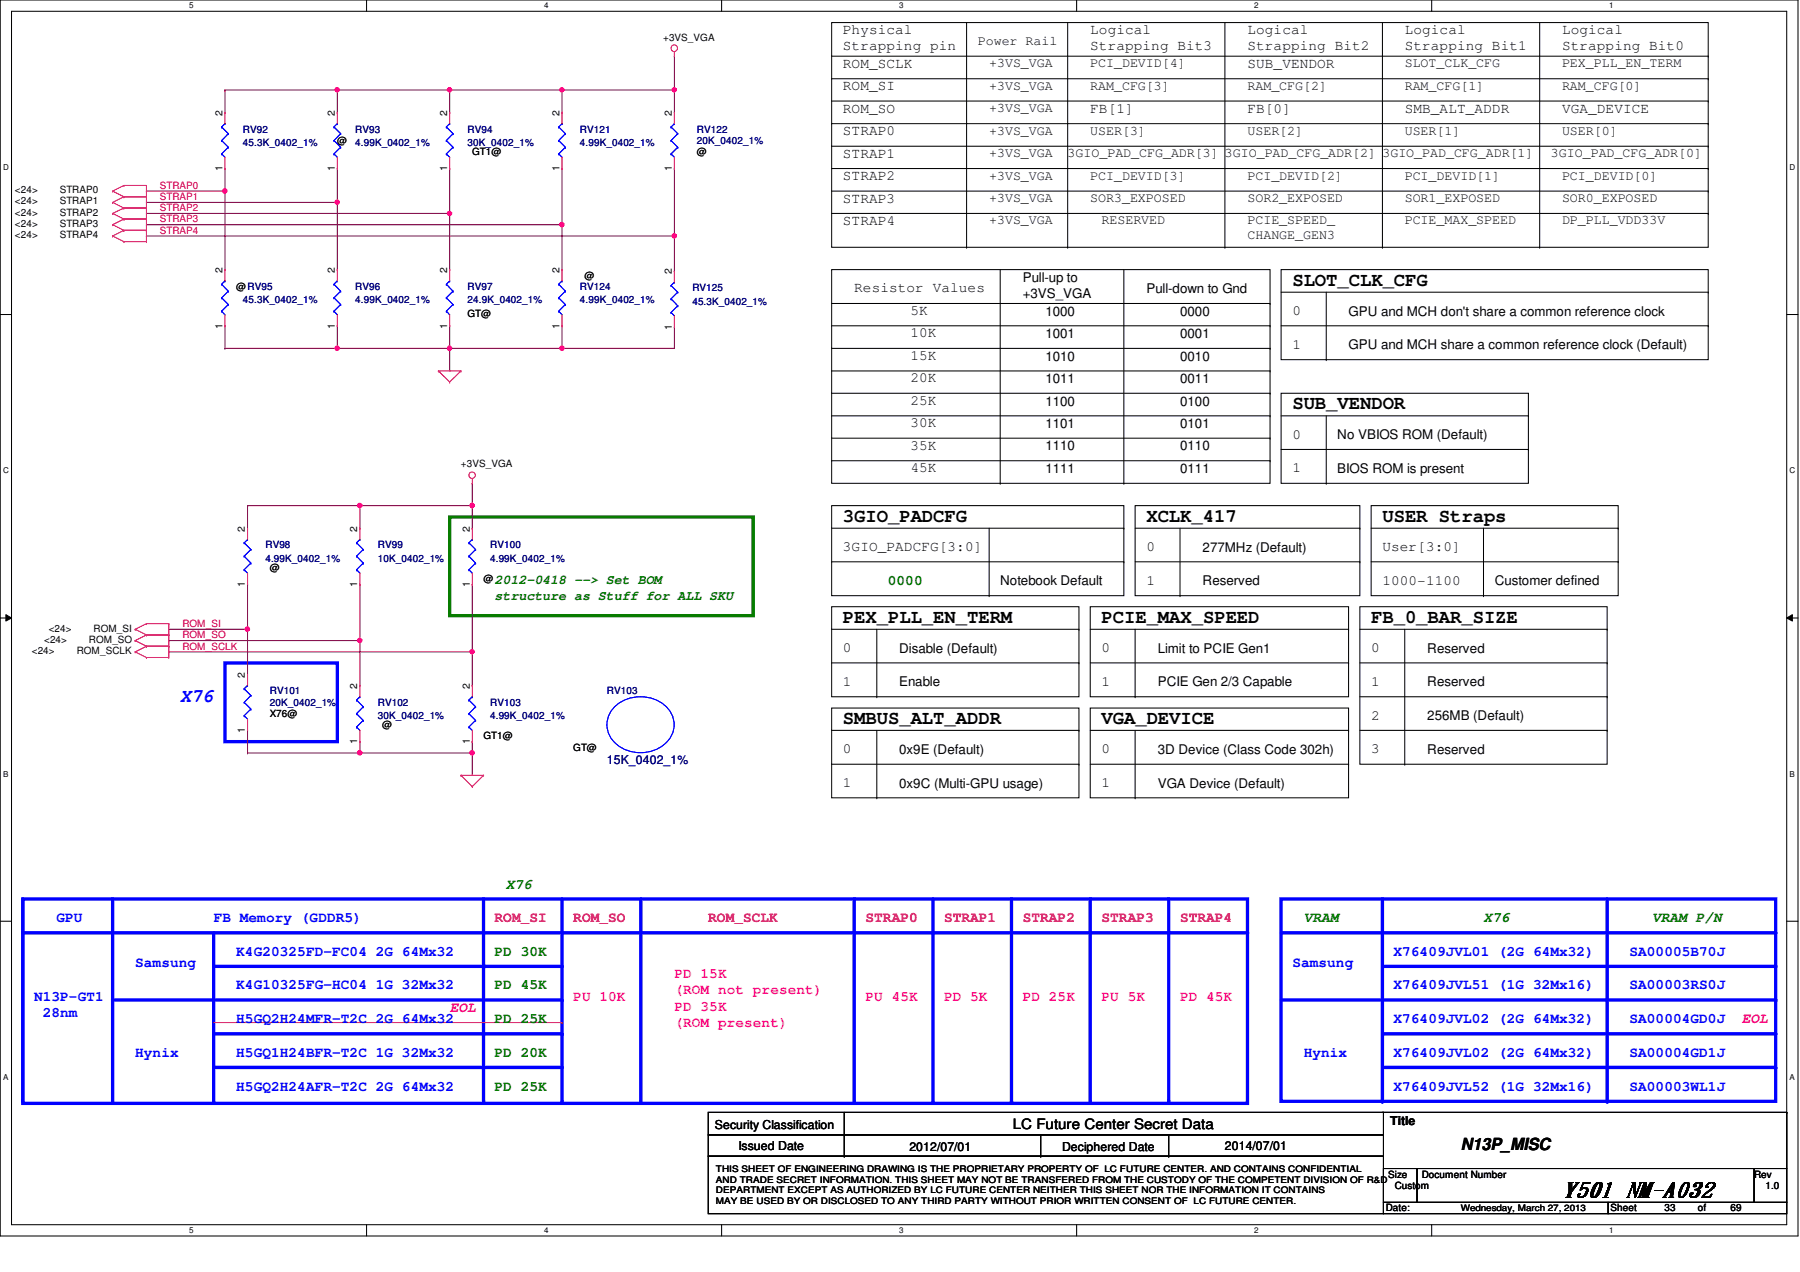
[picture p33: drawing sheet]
<svg xmlns="http://www.w3.org/2000/svg" width="297mm" height="210mm" viewBox="0 0 297 210" stroke-linecap="round" stroke-linejoin="round" font-family="sans-serif">
<defs><g id="words">
<text font-size="3.5" x="257.8" y="197.5">Y501 NM-A032</text>
<g font-size="3.1">
<text x="213.3" y="47.1">SLOT_CLK_CFG</text>
<text x="213.3" y="67.5">SUB_VENDOR</text>
<text x="139.1" y="86.1">3GIO_PADCFG</text>
<text x="189.2" y="86.1">XCLK_417</text>
<text x="228.1" y="86.1">USER Straps</text>
<text x="139.1" y="102.7">PEX_PLL_EN_TERM</text>
<text x="181.8" y="102.7">PCIE_MAX_SPEED</text>
<text x="226.3" y="102.7">FB_0_BAR_SIZE</text>
<text x="139.1" y="119.5">SMBUS_ALT_ADDR</text>
<text x="181.8" y="119.5">VGA_DEVICE</text>
</g>
<text font-size="3.1" fill="#00f" x="29.7" y="115.8">X76</text>
<text font-size="2.8" x="241.1" y="189.8">N13P_MISC</text>
<g font-size="2.4">
<text x="139.1" y="5.6">Physical</text>
<text x="179.9" y="5.6">Logical</text>
<text x="205.9" y="5.6">Logical</text>
<text x="231.8" y="5.6">Logical</text>
<text x="257.8" y="5.6">Logical</text>
<text x="139.1" y="8.2">Strapping pin</text>
<text x="139.1" y="11.2">ROM_SCLK</text>
<text x="179.9" y="8.2">Strapping Bit3</text>
<text x="205.9" y="8.2">Strapping Bit2</text>
<text x="205.9" y="11.2">SUB_VENDOR</text>
<text x="231.8" y="8.2">Strapping Bit1</text>
<text x="257.8" y="8.2">Strapping Bit0</text>
<text x="139.1" y="14.9">ROM_SI</text>
<text x="139.1" y="22.3">STRAP0</text>
<text x="139.1" y="18.6">ROM_SO</text>
<text x="179.9" y="18.6">FB[1]</text>
<text x="205.9" y="18.6">FB[0]</text>
<text x="231.8" y="18.6">SMB_ALT_ADDR</text>
<text x="257.8" y="18.6">VGA_DEVICE</text>
<text x="139.1" y="26">STRAP1</text>
<text x="139.1" y="29.7">STRAP2</text>
<text x="139.1" y="33.4">STRAP3</text>
<text x="139.1" y="37.1">STRAP4</text>
<text x="141" y="48.3">Resistor Values</text>
<text x="150.2" y="52">5K</text>
<text x="213.3" y="52">0</text>
<text x="150.2" y="55.7">10K</text>
<text x="150.2" y="59.4">15K</text>
<text x="213.3" y="57.5">1</text>
<text x="150.2" y="63.1">20K</text>
<text x="150.2" y="66.8">25K</text>
<text x="150.2" y="70.5">30K</text>
<text x="150.2" y="74.2">35K</text>
<text x="150.2" y="77.9">45K</text>
<text x="213.3" y="72.4">0</text>
<text x="213.3" y="77.9">1</text>
<text x="139.1" y="90.9">3GIO_PADCFG[3:0]</text>
<text x="189.2" y="90.9">0</text>
<text x="228.1" y="90.9">User[3:0]</text>
<text x="189.2" y="96.5">1</text>
<text x="228.1" y="96.5">1000-1100</text>
<text x="139.1" y="107.6">0</text>
<text x="181.8" y="107.6">0</text>
<text x="226.3" y="107.6">0</text>
<text x="139.1" y="113.2">1</text>
<text x="181.8" y="113.2">1</text>
<text x="226.3" y="113.2">1</text>
<text x="226.3" y="118.7">2</text>
<text x="139.1" y="124.3">0</text>
<text x="181.8" y="124.3">0</text>
<text x="226.3" y="124.3">3</text>
<text x="139.1" y="129.8">1</text>
<text x="181.8" y="129.8">1</text>
<text x="167.1" y="186.4">LC Future Center Secret Data</text>
</g>
<g font-size="2.4" fill="#008000">
<text x="146.5" y="96.5">0000</text>
<text x="83.5" y="146.6">X76</text>
<text x="215.1" y="152.2">VRAM</text>
<text x="244.8" y="152.2">X76</text>
<text x="272.6" y="152.2">VRAM P/N</text>
<text x="81.6" y="157.7">PD 30K</text>
<text x="81.6" y="163.3">PD 45K</text>
<text x="81.6" y="168.8">PD 25K</text>
<text x="81.6" y="174.4">PD 20K</text>
<text x="81.6" y="180">PD 25K</text>
</g>
<g font-size="2.4" fill="#00f">
<text x="9.3" y="152.1">GPU</text>
<text x="35.3" y="152.1">FB Memory (GDDR5)</text>
<text x="22.3" y="159.6">Samsung</text>
<text x="39" y="157.7">K4G20325FD-FC04 2G 64Mx32</text>
<text x="213.3" y="159.6">Samsung</text>
<text x="230" y="157.7">X76409JVL01 (2G 64Mx32)</text>
<text x="268.9" y="157.7">SA00005B70J</text>
<text x="5.6" y="165.1">N13P-GT1</text>
<text x="7.1" y="167.8">28nm</text>
<text x="39" y="163.3">K4G10325FG-HC04 1G 32Mx32</text>
<text x="230" y="163.3">X76409JVL51 (1G 32Mx16)</text>
<text x="268.9" y="163.3">SA00003RS0J</text>
<text x="39" y="168.8">H5GQ2H24MFR-T2C 2G 64Mx32</text>
<text x="230" y="168.8">X76409JVL02 (2G 64Mx32)</text>
<text x="268.9" y="168.8">SA00004GD0J</text>
<text x="22.3" y="174.4">Hynix</text>
<text x="39" y="174.4">H5GQ1H24BFR-T2C 1G 32Mx32</text>
<text x="39" y="180">H5GQ2H24AFR-T2C 2G 64Mx32</text>
<text x="215.1" y="174.4">Hynix</text>
<text x="230" y="174.4">X76409JVL02 (2G 64Mx32)</text>
<text x="230" y="180">X76409JVL52 (1G 32Mx16)</text>
<text x="268.9" y="174.4">SA00004GD1J</text>
<text x="268.9" y="180">SA00003WL1J</text>
</g>
<g font-size="2.4" fill="#f00">
<text x="81.6" y="152.1">ROM_SI</text>
<text x="94.6" y="152.1">ROM_SO</text>
<text x="116.9" y="152.1">ROM_SCLK</text>
<text x="142.8" y="152.1">STRAP0</text>
<text x="155.8" y="152.1">STRAP1</text>
<text x="168.8" y="152.1">STRAP2</text>
<text x="181.8" y="152.1">STRAP3</text>
<text x="194.7" y="152.1">STRAP4</text>
</g>
<g font-size="2.4" fill="#f0f">
<text x="111.3" y="161.4">PD 15K</text>
<text x="94.6" y="165.1">PU 10K</text>
<text x="111.3" y="164.1">(ROM not present)</text>
<text x="111.3" y="166.8">PD 35K</text>
<text x="142.8" y="165.1">PU 45K</text>
<text x="155.8" y="165.1">PD 5K</text>
<text x="168.8" y="165.1">PD 25K</text>
<text x="181.8" y="165.1">PU 5K</text>
<text x="194.7" y="165.1">PD 45K</text>
<text x="111.3" y="169.4">(ROM present)</text>
</g>
<g font-size="2.4" fill="#ff0080">
<text x="74.2" y="167">EOL</text>
<text x="287.4" y="168.9">EOL</text>
</g>
<g font-size="2.2">
<text x="161.4" y="7.4">Power Rail</text>
<text x="163.2" y="11.1">+3VS_VGA</text>
<text x="179.9" y="11.1">PCI_DEVID[4]</text>
<text x="231.8" y="11.1">SLOT_CLK_CFG</text>
<text x="257.8" y="11.1">PEX_PLL_EN_TERM</text>
<text x="163.2" y="14.8">+3VS_VGA</text>
<text x="179.9" y="14.8">RAM_CFG[3]</text>
<text x="205.9" y="14.8">RAM_CFG[2]</text>
<text x="231.8" y="14.8">RAM_CFG[1]</text>
<text x="257.8" y="14.8">RAM_CFG[0]</text>
<text x="163.2" y="18.5">+3VS_VGA</text>
<text x="163.2" y="22.2">+3VS_VGA</text>
<text x="179.9" y="22.2">USER[3]</text>
<text x="205.9" y="22.2">USER[2]</text>
<text x="231.8" y="22.2">USER[1]</text>
<text x="257.8" y="22.2">USER[0]</text>
<text x="163.2" y="26">+3VS_VGA</text>
<text x="163.2" y="29.6">+3VS_VGA</text>
<text x="176.2" y="26">3GIO_PAD_CFG_ADR[3]</text>
<text x="179.9" y="29.6">PCI_DEVID[3]</text>
<text x="202.1" y="26">3GIO_PAD_CFG_ADR[2] 3GIO_PAD_CFG_ADR[1]</text>
<text x="205.9" y="29.6">PCI_DEVID[2]</text>
<text x="231.8" y="29.6">PCI_DEVID[1]</text>
<text x="255.9" y="26">3GIO_PAD_CFG_ADR[0]</text>
<text x="257.8" y="29.6">PCI_DEVID[0]</text>
<text x="163.2" y="33.4">+3VS_VGA</text>
<text x="179.9" y="33.4">SOR3_EXPOSED</text>
<text x="205.9" y="33.4">SOR2_EXPOSED</text>
<text x="231.8" y="33.4">SOR1_EXPOSED</text>
<text x="257.8" y="33.4">SOR0_EXPOSED</text>
<text x="163.2" y="37">+3VS_VGA</text>
<text x="181.8" y="37">RESERVED</text>
<text x="205.9" y="37">PCIE_SPEED_</text>
<text x="205.9" y="39.5">CHANGE_GEN3</text>
<text x="231.8" y="37">PCIE_MAX_SPEED</text>
<text x="257.8" y="37">DP_PLL_VDD33V</text>
<text x="168.8" y="46.5">Pull-up to</text>
<text x="168.8" y="49.1">+3VS_VGA</text>
<text x="172.5" y="52.1">1000</text>
<text x="189.2" y="48.4">Pull-down to Gnd</text>
<text x="194.7" y="52.1">0000</text>
<text x="222.5" y="52.1">GPU and MCH don't share a common reference clock</text>
<text x="172.5" y="55.8">1001</text>
<text x="172.5" y="59.5">1010</text>
<text x="194.7" y="55.8">0001</text>
<text x="194.7" y="59.5">0010</text>
<text x="222.5" y="57.7">GPU and MCH share a common reference clock (Default)</text>
<text x="172.5" y="63.2">1011</text>
<text x="194.7" y="63.2">0011</text>
<text x="172.5" y="66.9">1100</text>
<text x="172.5" y="70.7">1101</text>
<text x="194.7" y="66.9">0100</text>
<text x="194.7" y="70.7">0101</text>
<text x="172.5" y="74.3">1110</text>
<text x="194.7" y="74.3">0110</text>
<text x="220.7" y="72.5">No VBIOS ROM (Default)</text>
<text x="172.5" y="78.1">1111</text>
<text x="194.7" y="78.1">0111</text>
<text x="220.7" y="78.1">BIOS ROM is present</text>
<text x="198.5" y="91.1">277MHz (Default)</text>
<text x="165.1" y="96.6">Notebook Default</text>
<text x="198.5" y="96.6">Reserved</text>
<text x="246.7" y="96.6">Customer defined</text>
<text x="148.4" y="107.7">Disable (Default)</text>
<text x="191" y="107.7">Limit to PCIE Gen1</text>
<text x="235.5" y="107.7">Reserved</text>
<text x="148.4" y="113.3">Enable</text>
<text x="191" y="113.3">PCIE Gen 2/3 Capable</text>
<text x="235.5" y="113.3">Reserved</text>
<text x="235.5" y="118.9">256MB (Default)</text>
<text x="148.4" y="124.4">0x9E (Default)</text>
<text x="191" y="124.4">3D Device (Class Code 302h)</text>
<text x="235.5" y="124.4">Reserved</text>
<text x="148.4" y="130">0x9C (Multi-GPU usage)</text>
<text x="191" y="130">VGA Device (Default)</text>
</g>
<g font-size="2.2" fill="#008000">
<text x="81.6" y="96.4">2012-0418 --&gt; Set BOM</text>
<text x="81.6" y="99">structure as Stuff for ALL SKU</text>
</g>
<text font-size="2" fill="#000080" x="100.2" y="126.2">15K_0402_1%</text>
<g font-size="2">
<text x="229.4" y="185.7">Title</text>
<text x="118" y="186.2">Security Classification</text>
<text x="121.9" y="189.7">Issued Date</text>
<text x="150.1" y="189.9">2012/07/01</text>
<text x="175.3" y="189.9">Deciphered Date</text>
<text x="202.1" y="189.7">2014/07/01</text>
</g>
<g font-size="1.7">
<text x="109.4" y="6.7">+3VS_VGA</text>
<text x="36.7" y="19.1" transform="rotate(-90 36.7 19.1)">2</text>
<text x="55.2" y="19.1" transform="rotate(-90 55.2 19.1)">2</text>
<text x="55.7" y="23.7">@</text>
<text x="73.8" y="19.1" transform="rotate(-90 73.8 19.1)">2</text>
<text x="92.3" y="19.1" transform="rotate(-90 92.3 19.1)">2</text>
<text x="110.9" y="19.1" transform="rotate(-90 110.9 19.1)">2</text>
<text x="36.7" y="28.2" transform="rotate(-90 36.7 28.2)">1</text>
<text x="55.2" y="28.2" transform="rotate(-90 55.2 28.2)">1</text>
<text x="73.8" y="28.2" transform="rotate(-90 73.8 28.2)">1</text>
<text x="77.9" y="25.6">GT1@</text>
<text x="92.3" y="28.2" transform="rotate(-90 92.3 28.2)">1</text>
<text x="110.9" y="28.2" transform="rotate(-90 110.9 28.2)">1</text>
<text x="115" y="25.6">@</text>
<text x="2.5" y="31.9">&lt;24&gt;</text>
<text x="2.5" y="33.7">&lt;24&gt;</text>
<text x="2.5" y="35.6">&lt;24&gt;</text>
<text x="9.9" y="31.9">STRAP0</text>
<text x="9.9" y="33.7">STRAP1</text>
<text x="9.9" y="35.6">STRAP2</text>
<text x="2.5" y="37.5">&lt;24&gt;</text>
<text x="2.5" y="39.3">&lt;24&gt;</text>
<text x="9.9" y="37.5">STRAP3</text>
<text x="9.9" y="39.3">STRAP4</text>
<text x="36.7" y="45" transform="rotate(-90 36.7 45)">2</text>
<text x="39" y="47.8">@RV95</text>
<text x="55.2" y="45" transform="rotate(-90 55.2 45)">2</text>
<text x="73.8" y="45" transform="rotate(-90 73.8 45)">2</text>
<text x="92.3" y="45" transform="rotate(-90 92.3 45)">2</text>
<text x="96.5" y="46">@</text>
<text x="110.9" y="45.3" transform="rotate(-90 110.9 45.3)">2</text>
<text x="77.2" y="52.3">GT@</text>
<text x="36.7" y="54.2" transform="rotate(-90 36.7 54.2)">1</text>
<text x="55.2" y="54.2" transform="rotate(-90 55.2 54.2)">1</text>
<text x="73.8" y="54.2" transform="rotate(-90 73.8 54.2)">1</text>
<text x="92.3" y="54.2" transform="rotate(-90 92.3 54.2)">1</text>
<text x="110.9" y="54.4" transform="rotate(-90 110.9 54.4)">1</text>
<text x="76.1" y="77.1">+3VS_VGA</text>
<text x="40.4" y="87.7" transform="rotate(-90 40.4 87.7)">2</text>
<text x="59" y="87.7" transform="rotate(-90 59 87.7)">2</text>
<text x="77.5" y="87.7" transform="rotate(-90 77.5 87.7)">2</text>
<text x="44.5" y="94.2">@</text>
<text x="40.4" y="96.9" transform="rotate(-90 40.4 96.9)">1</text>
<text x="59" y="96.9" transform="rotate(-90 59 96.9)">1</text>
<text x="77.5" y="96.9" transform="rotate(-90 77.5 96.9)">1</text>
<text x="79.8" y="96.1">@</text>
<text x="5.2" y="107.9">&lt;24&gt;</text>
<text x="7.3" y="106.1">&lt;24&gt;</text>
<text x="8" y="104.2">&lt;24&gt;</text>
<text x="12.7" y="107.9">ROM_SCLK</text>
<text x="14.7" y="106.1">ROM_SO</text>
<text x="15.4" y="104.2">ROM_SI</text>
<text x="40.4" y="111.8" transform="rotate(-90 40.4 111.8)">2</text>
<text x="59" y="113.7" transform="rotate(-90 59 113.7)">2</text>
<text x="77.5" y="113.7" transform="rotate(-90 77.5 113.7)">2</text>
<text x="44.5" y="118.3">X76@</text>
<text x="40.4" y="120.9" transform="rotate(-90 40.4 120.9)">1</text>
<text x="59" y="122.8" transform="rotate(-90 59 122.8)">1</text>
<text x="63.1" y="120.1">@</text>
<text x="77.5" y="122.8" transform="rotate(-90 77.5 122.8)">1</text>
<text x="79.8" y="122">GT1@</text>
<text x="94.6" y="123.9">GT@</text>
<text x="229.1" y="194.3">Size</text>
<text x="230.2" y="196.2">Custom</text>
<text x="234.6" y="194.3">Document Number</text>
<text x="289.5" y="194.3">Rev</text>
<text x="291.3" y="196.2">1.0</text>
<text x="228.7" y="199.9">Date:</text>
<text x="265.8" y="199.9">Sheet</text>
<text x="274.7" y="199.9">33</text>
<text x="280.2" y="199.9">of</text>
<text x="285.6" y="199.9">69</text>
</g>
<g font-size="1.7" fill="#000080">
<text x="40.1" y="21.9">RV92</text>
<text x="58.6" y="21.9">RV93</text>
<text x="77.2" y="21.9">RV94</text>
<text x="95.7" y="21.9">RV121</text>
<text x="115" y="21.9">RV122</text>
<text x="115" y="23.7">20K_0402_1%</text>
<text x="40.1" y="24.1">45.3K_0402_1%</text>
<text x="58.6" y="24.1">4.99K_0402_1%</text>
<text x="77.2" y="24.1">30K_0402_1%</text>
<text x="95.7" y="24.1">4.99K_0402_1%</text>
<text x="58.6" y="47.8">RV96</text>
<text x="77.2" y="47.8">RV97</text>
<text x="95.7" y="47.8">RV124</text>
<text x="40.1" y="50.1">45.3K_0402_1%</text>
<text x="58.6" y="50.1">4.99K_0402_1%</text>
<text x="77.2" y="50.1">24.9K_0402_1%</text>
<text x="95.7" y="50.1">4.99K_0402_1%</text>
<text x="114.3" y="48">RV125</text>
<text x="114.3" y="50.2">45.3K_0402_1%</text>
<text x="43.8" y="90.5">RV98</text>
<text x="43.8" y="92.7">4.99K_0402_1%</text>
<text x="62.4" y="90.5">RV99</text>
<text x="62.4" y="92.7">10K_0402_1%</text>
<text x="80.9" y="90.5">RV100</text>
<text x="80.9" y="92.7">4.99K_0402_1%</text>
<text x="44.5" y="114.6">RV101</text>
<text x="44.5" y="116.5">20K_0402_1%</text>
<text x="62.4" y="116.5">RV102</text>
<text x="62.4" y="118.7">30K_0402_1%</text>
<text x="80.9" y="116.5">RV103</text>
<text x="80.9" y="118.7">4.99K_0402_1%</text>
<text x="100.2" y="114.6">RV103</text>
</g>
<g font-size="1.7" fill="#f00">
<text x="26.4" y="31.2">STRAP0</text>
<text x="26.4" y="34.8">STRAP2</text>
<text x="26.4" y="33">STRAP1</text>
<text x="26.4" y="38.6">STRAP4</text>
<text x="26.4" y="36.7">STRAP3</text>
<text x="30.1" y="103.5">ROM_SI</text>
<text x="30.1" y="105.3">ROM_SO</text>
<text x="30.1" y="107.2">ROM_SCLK</text>
</g>
<g font-size="1.5">
<text x="118.1" y="193.5">THIS SHEET OF ENGINEERING DRAWING IS THE PROPRIETARY PROPERTY OF LC FUTURE CENTER. AND CONTAINS CONFIDENTIAL</text>
<text x="118.1" y="195.2">AND TRADE SECRET INFORMATION. THIS SHEET MAY NOT BE TRANSFERED FROM THE CUSTODY OF THE COMPETENT DIVISION OF R&amp;D</text>
<text x="118.1" y="196.9">DEPARTMENT EXCEPT AS AUTHORIZED BY LC FUTURE CENTER NEITHER THIS SHEET NOR THE INFORMATION IT CONTAINS</text>
<text x="118.1" y="198.7">MAY BE USED BY OR DISCLOSED TO ANY THIRD PARTY WITHOUT PRIOR WRITTEN CONSENT OF LC FUTURE CENTER.</text>
<text x="241.1" y="199.8">Wednesday, March 27, 2013</text>
</g>
<g font-size="1.3">
<text x="31.2" y="1.4">5</text>
<text x="89.8" y="1.4">4</text>
<text x="148.4" y="1.4">3</text>
<text x="207" y="1.4">2</text>
<text x="265.6" y="1.4">1</text>
<text x=".5" y="28.1">D</text>
<text x="295.3" y="28.1">D</text>
<text x=".5" y="78.1">C</text>
<text x="295.3" y="78.1">C</text>
<text x=".5" y="128.2">B</text>
<text x="295.3" y="128.2">B</text>
<text x=".5" y="178.2">A</text>
<text x="295.3" y="178.2">A</text>
<text x="31.2" y="203.5">5</text>
<text x="89.8" y="203.5">4</text>
<text x="148.4" y="203.5">3</text>
<text x="207" y="203.5">2</text>
<text x="265.6" y="203.5">1</text>
</g>
</g></defs>
<path d="M0 0h296.7v204h-296.7zM1.9 1.9h292.9v200.2h-292.9z" fill="none" stroke="#000" stroke-width=".17"/>
<g fill="#fff">
<path d="M31.2 .2h.7v1.5h-.7z"/>
<path d="M31.2 202.3h.7v1.5h-.7z"/>
</g>
<path d="M60.5 0v1.9M60.5 202.1v1.9" fill="none" stroke="#000" stroke-width=".17"/>
<g fill="#fff">
<path d="M89.8 .2h.7v1.5h-.7z"/>
<path d="M89.8 202.3h.7v1.5h-.7z"/>
</g>
<path d="M119.1 0v1.9M119.1 202.1v1.9" fill="none" stroke="#000" stroke-width=".17"/>
<g fill="#fff">
<path d="M148.4 .2h.7v1.5h-.7z"/>
<path d="M148.4 202.3h.7v1.5h-.7z"/>
</g>
<path d="M177.7 0v1.9M177.7 202.1v1.9" fill="none" stroke="#000" stroke-width=".17"/>
<g fill="#fff">
<path d="M207 .2h.7v1.5h-.7z"/>
<path d="M207 202.3h.7v1.5h-.7z"/>
</g>
<path d="M236.3 0v1.9M236.3 202.1v1.9" fill="none" stroke="#000" stroke-width=".17"/>
<g fill="#fff">
<path d="M265.6 .2h.7v1.5h-.7z"/>
<path d="M265.6 202.3h.7v1.5h-.7z"/>
<path d="M.5 26.9h.9v1.5h-.9z"/>
<path d="M295.3 26.9h.9v1.5h-.9z"/>
<path d="M.5 76.9h.9v1.5h-.9z"/>
<path d="M295.3 76.9h.9v1.5h-.9z"/>
</g>
<path d="M0 51.9h1.9M294.8 51.9h1.9" fill="none" stroke="#000" stroke-width=".17"/>
<g fill="#fff">
<path d="M.5 127h.9v1.5h-.9z"/>
<path d="M295.3 127h.9v1.5h-.9z"/>
</g>
<path d="M0 102h1.9M1 101.4l.9 .6-.9 .5zM294.8 102l1-.6v1.1zM294.8 102h1.9" fill="none" stroke="#000" stroke-width=".17"/>
<path d="M1 101.4l.9 .6-.9 .5zM294.8 102l1-.6v1.1z" fill="#000"/>
<g fill="#fff">
<path d="M.5 177h.8v1.5h-.8z"/>
<path d="M295.3 177h.8v1.5h-.8z"/>
</g>
<g fill="none" stroke="#000" stroke-width=".17">
<path d="M137.2 3.7h144.7v37.1h-144.7zM137.2 16.7h144.7M137.2 13h144.7M137.2 9.3h144.7M159.5 3.7v37.1M176.2 3.7v37.1M202.1 3.7v37.1M228.1 3.7v37.1M254.1 3.7v37.1M281.9 16.7h.1M281.9 13h.1M281.9 9.3h.1"/>
<path d="M137.2 27.8h144.7M137.2 24.1h144.7M137.2 20.4h144.7M137.2 31.5h144.7M137.2 35.2h144.7M281.9 27.8h.1M281.9 24.1h.1M281.9 20.4h.1M281.9 31.5h.1M281.9 35.2h.1M137.2 44.5h72.4v35.3h-72.4zM137.2 50.1h72.4"/>
<path d="M137.2 53.8h72.4M137.2 57.5h72.4M159.5 40.8h.1M165.1 44.5v35.3M176.2 40.8h.1M185.5 44.5v35.3M202.1 40.8h.1M209.6 50.1h.1M209.6 53.8h.1M209.6 57.5h.1M211.4 44.5h70.5v14.9h-70.5zM211.4 53.8h70.5"/>
<path d="M211.4 48.2h70.5M218.9 59.4h.1M218.9 48.2v11.2M228.1 40.8h.1M254.1 40.8h.1M281.9 48.2h.1M281.9 53.8h.1M137.2 61.2h72.4M137.2 64.9h72.4M137.2 68.6h72.4M137.2 72.3h72.4M137.2 76h72.4"/>
<path d="M165.1 79.8h.1M185.5 79.8h.1M209.6 61.2h.1M209.6 64.9h.1M209.6 68.6h.1M209.6 72.3h.1M209.6 76h.1M211.4 64.9h40.8v14.9h-40.8zM211.4 68.6h40.8M211.4 74.2h40.8M218.9 79.8h.1M218.9 68.6v11.2"/>
<path d="M252.2 68.6h.1M252.2 74.2h.1M137.2 83.4h48.3v14.9h-48.3zM137.2 87.2h48.3M137.2 92.7h48.3M163.2 98.3h.1M163.2 87.2v11.1M185.5 87.2h.1M185.5 92.7h.1M187.3 83.4h37.1v14.9h-37.1zM187.3 87.2h37.1M187.3 92.7h37.1"/>
<path d="M194.7 98.3h.1M194.7 87.2v11.1M224.4 87.2h.1M224.4 92.7h.1M226.3 83.4h40.7v14.9h-40.7zM226.3 87.2h40.7M226.3 92.7h40.7M244.8 98.3h.1M244.8 87.2v11.1M267 87.2h.1M267 92.7h.1M137.2 116.8h40.9v14.9h-40.9z"/>
<path d="M137.2 100.1h40.9v14.9h-40.9zM137.2 103.8h40.9M137.2 109.4h40.9M144.7 115h.1M144.7 103.8v11.2M178.1 103.8h.1M178.1 109.4h.1M179.9 116.8h42.6v14.9h-42.6zM179.9 100.1h42.6v14.9h-42.6zM179.9 103.8h42.6M179.9 109.4h42.6M187.3 115h.1"/>
<path d="M187.3 103.8v11.2M222.5 103.8h.1M222.5 109.4h.1M224.4 100.1h40.8v26h-40.8zM224.4 103.8h40.8M224.4 109.4h40.8M224.4 115h40.8M231.8 103.8v22.3M265.2 103.8h.1M265.2 109.4h.1M265.2 115h.1M137.2 120.5h40.9"/>
<path d="M137.2 126.1h40.9M144.7 131.7h.1M144.7 120.5v11.2M178.1 120.5h.1M178.1 126.1h.1M179.9 120.5h42.6M179.9 126.1h42.6M187.3 131.7h.1M187.3 120.5v11.2M222.5 120.5h.1M222.5 126.1h.1M224.4 120.5h40.8"/>
<path d="M231.8 126.1h.1M265.2 120.5h.1M0 152h1.9M294.8 152h1.9"/>
</g>
<path d="M37.1 109.4h18.6v13h-18.6zM3.8 153.9h202.1" fill="none" stroke="#00f" stroke-width=".55"/>
<circle cx="205.9" cy="153.9" r=".28" fill="#00f"/>
<path d="M3.8 148.3h202.1v33.8h-202.1zM3.8 148.3v33.4" fill="none" stroke="#00f" stroke-width=".55"/>
<circle cx="3.8" cy="181.7" r=".28" fill="#00f"/>
<path d="M18.6 165h74.1" fill="none" stroke="#00f" stroke-width=".55"/>
<circle cx="92.7" cy="165" r=".28" fill="#00f"/>
<path d="M79.8 148.3v33.4" fill="none" stroke="#00f" stroke-width=".55"/>
<circle cx="79.8" cy="181.7" r=".28" fill="#00f"/>
<path d="M92.7 148.3v33.4" fill="none" stroke="#00f" stroke-width=".55"/>
<circle cx="92.7" cy="181.7" r=".28" fill="#00f"/>
<path d="M105.7 148.3v33.4" fill="none" stroke="#00f" stroke-width=".55"/>
<circle cx="105.7" cy="181.7" r=".28" fill="#00f"/>
<path d="M141 148.3v33.4" fill="none" stroke="#00f" stroke-width=".55"/>
<circle cx="141" cy="181.7" r=".28" fill="#00f"/>
<path d="M154 148.3v33.4" fill="none" stroke="#00f" stroke-width=".55"/>
<circle cx="154" cy="181.7" r=".28" fill="#00f"/>
<path d="M166.9 148.3v33.4" fill="none" stroke="#00f" stroke-width=".55"/>
<circle cx="166.9" cy="181.7" r=".28" fill="#00f"/>
<path d="M179.9 148.3v33.4" fill="none" stroke="#00f" stroke-width=".55"/>
<circle cx="179.9" cy="181.7" r=".28" fill="#00f"/>
<path d="M192.9 148.3v33.4" fill="none" stroke="#00f" stroke-width=".55"/>
<circle cx="192.9" cy="181.7" r=".28" fill="#00f"/>
<path d="M35.3 153.9v27.8" fill="none" stroke="#00f" stroke-width=".55"/>
<circle cx="35.3" cy="181.7" r=".28" fill="#00f"/>
<path d="M35.3 159.5h57.4" fill="none" stroke="#00f" stroke-width=".55"/>
<circle cx="92.7" cy="159.5" r=".28" fill="#00f"/>
<path d="M35.3 170.6h57.4" fill="none" stroke="#00f" stroke-width=".55"/>
<circle cx="92.7" cy="170.6" r=".28" fill="#00f"/>
<path d="M211.4 153.9h81.6" fill="none" stroke="#00f" stroke-width=".55"/>
<circle cx="293" cy="153.9" r=".28" fill="#00f"/>
<path d="M228.1 159.5h64.9" fill="none" stroke="#00f" stroke-width=".55"/>
<circle cx="293" cy="159.5" r=".28" fill="#00f"/>
<path d="M211.4 148.3h81.6v33.4h-81.6zM228.1 148.3v33.4" fill="none" stroke="#00f" stroke-width=".55"/>
<circle cx="228.1" cy="181.7" r=".28" fill="#00f"/>
<path d="M265.2 148.3v33.4" fill="none" stroke="#00f" stroke-width=".55"/>
<circle cx="265.2" cy="181.7" r=".28" fill="#00f"/>
<path d="M74.2 85.3h50.1v16.3h-50.1z" fill="none" stroke="#008000" stroke-width=".55"/>
<path d="M35.3 176.1h57.4" fill="none" stroke="#00f" stroke-width=".55"/>
<circle cx="92.7" cy="176.1" r=".28" fill="#00f"/>
<path d="M211.4 165h81.6" fill="none" stroke="#00f" stroke-width=".55"/>
<circle cx="293" cy="165" r=".28" fill="#00f"/>
<path d="M228.1 170.6h64.9" fill="none" stroke="#00f" stroke-width=".55"/>
<circle cx="293" cy="170.6" r=".28" fill="#00f"/>
<path d="M228.1 176.1h64.9" fill="none" stroke="#00f" stroke-width=".55"/>
<circle cx="293" cy="176.1" r=".28" fill="#00f"/>
<path d="M18.6 148.3v33.4" fill="none" stroke="#00f" stroke-width=".55"/>
<circle cx="18.6" cy="181.7" r=".28" fill="#00f"/>
<path d="M35.3 168.7h57.4M92.7 168.7h.1" fill="none" stroke="#f00" stroke-width=".17"/>
<path d="M24.2 31.5h.1M24.2 35.2h.1M24.2 31.5h12.9M24.2 35.2h50" fill="none" stroke="#800040" stroke-width=".17"/>
<circle cx="74.2" cy="35.2" r=".36" fill="#f0f"/>
<circle cx="74.2" cy="35.2" r=".36" fill="none" stroke="#f0f" stroke-width=".17"/>
<path d="M24.2 33.4h.1M24.2 33.4h31.5" fill="none" stroke="#800040" stroke-width=".17"/>
<circle cx="55.6" cy="33.4" r=".36" fill="#f0f"/>
<circle cx="55.6" cy="33.4" r=".36" fill="none" stroke="#f0f" stroke-width=".17"/>
<path d="M37.1 14.9h.1M37.1 14.9v3.6M55.7 14.9h.1M55.7 14.9h18.5M74.2 14.9h.1M74.2 14.9v3.6" fill="none" stroke="#800040" stroke-width=".17"/>
<circle cx="55.6" cy="14.8" r=".36" fill="#f0f"/>
<circle cx="55.6" cy="14.8" r=".36" fill="none" stroke="#f0f" stroke-width=".17"/>
<path d="M27.9 103.8h.1M27.9 103.8h12.9" fill="none" stroke="#800040" stroke-width=".17"/>
<circle cx="40.8" cy="103.8" r=".37" fill="#f0f"/>
<circle cx="40.8" cy="103.8" r=".37" fill="none" stroke="#f0f" stroke-width=".17"/>
<path d="M27.9 105.7h.1M27.9 105.7h31.5" fill="none" stroke="#800040" stroke-width=".17"/>
<circle cx="59.4" cy="105.7" r=".37" fill="#f0f"/>
<circle cx="59.4" cy="105.7" r=".37" fill="none" stroke="#f0f" stroke-width=".17"/>
<g fill="none" stroke="#800040" stroke-width=".17">
<path d="M40.8 96.4h.1M40.8 96.4v7.4M59.4 96.4h.1M59.4 96.4v9.3M40.8 120.5h.1M40.8 124.2h.1M40.8 120.5v3.7M40.8 124.2h37.1M59.4 122.4h.1M59.4 124.2h.1M59.4 122.4v1.8M77.9 124.2h.1"/>
<path d="M77.9 124.2v3.7"/>
</g>
<circle cx="77.9" cy="124.2" r=".37" fill="#f0f"/>
<circle cx="77.9" cy="124.2" r=".37" fill="none" stroke="#f0f" stroke-width=".17"/>
<circle cx="59.4" cy="124.2" r=".37" fill="#f0f"/>
<circle cx="59.4" cy="124.2" r=".37" fill="none" stroke="#f0f" stroke-width=".17"/>
<g fill="none" stroke="#800040" stroke-width=".17">
<path d="M111.3 9.3h.1M111.3 9.3v5.6M37.1 53.8h.1M37.1 53.8v3.7M55.7 57.5h.1M55.7 57.5h18.5M74.2 57.5h.1M74.2 57.5v3.7M40.8 83.4h.1M40.8 83.4v3.8M40.8 83.4h18.6M59.4 83.4h.1"/>
<path d="M59.4 83.4v3.8M40.8 103.8h.1M40.8 103.8v7.5M59.4 105.7h.1M59.4 105.7v7.4M77.9 107.6h.1M77.9 107.6v5.5M77.9 122.4h.1M77.9 122.4v1.8"/>
</g>
<circle cx="74.2" cy="57.5" r=".37" fill="#f0f"/>
<circle cx="74.2" cy="57.5" r=".37" fill="none" stroke="#f0f" stroke-width=".17"/>
<circle cx="55.6" cy="57.5" r=".37" fill="#f0f"/>
<circle cx="55.6" cy="57.5" r=".37" fill="none" stroke="#f0f" stroke-width=".17"/>
<path d="M24.2 38.9h.1M24.2 38.9h87.1M74.2 53.8h.1M74.2 53.8v3.7" fill="none" stroke="#800040" stroke-width=".17"/>
<circle cx="111.3" cy="38.9" r=".37" fill="#f0f"/>
<circle cx="111.3" cy="38.9" r=".37" fill="none" stroke="#f0f" stroke-width=".17"/>
<path d="M24.2 37.1h.1M24.2 37.1h68.5" fill="none" stroke="#800040" stroke-width=".17"/>
<circle cx="92.7" cy="37.1" r=".37" fill="#f0f"/>
<circle cx="92.7" cy="37.1" r=".37" fill="none" stroke="#f0f" stroke-width=".17"/>
<path d="M74.2 14.9h18.5M92.7 14.9h.1M92.7 27.8h.1M92.7 27.8v9.3M111.3 27.8h.1M111.3 27.8v11.1" fill="none" stroke="#800040" stroke-width=".17"/>
<circle cx="74.2" cy="14.8" r=".36" fill="#f0f"/>
<circle cx="74.2" cy="14.8" r=".36" fill="none" stroke="#f0f" stroke-width=".17"/>
<circle cx="92.7" cy="14.8" r=".36" fill="#f0f"/>
<circle cx="92.7" cy="14.8" r=".36" fill="none" stroke="#f0f" stroke-width=".17"/>
<path d="M92.7 14.9h.1M92.7 14.9v3.6M92.7 14.9h18.6M111.3 18.5h.1M111.3 14.9h.1M111.3 14.9v3.6M37.1 27.8h.1M37.1 27.8v3.7M74.2 27.8h.1M74.2 27.8v7.4" fill="none" stroke="#800040" stroke-width=".17"/>
<circle cx="111.3" cy="14.8" r=".36" fill="#f0f"/>
<circle cx="111.3" cy="14.8" r=".36" fill="none" stroke="#f0f" stroke-width=".17"/>
<path d="M92.7 53.8h.1M92.7 57.5h.1M92.7 53.8v3.7M111.3 54h.1M111.3 54v3.5h-18.6" fill="none" stroke="#800040" stroke-width=".17"/>
<circle cx="92.7" cy="57.5" r=".37" fill="#f0f"/>
<circle cx="92.7" cy="57.5" r=".37" fill="none" stroke="#f0f" stroke-width=".17"/>
<path d="M37.1 31.5v13M74.2 35.2v9.3M92.7 37.1v7.4M111.3 38.9v5.8M37.1 44.5h.1M74.2 57.5h.1M74.2 44.5h.1M74.2 57.5h18.5M92.7 44.5h.1M111.3 44.7h.1" fill="none" stroke="#800040" stroke-width=".17"/>
<circle cx="37.1" cy="31.5" r=".37" fill="#f0f"/>
<circle cx="37.1" cy="31.5" r=".37" fill="none" stroke="#f0f" stroke-width=".17"/>
<path d="M59.4 83.4h.1M59.4 83.4h18.5M27.9 107.6h.1M27.9 107.6h50" fill="none" stroke="#800040" stroke-width=".17"/>
<circle cx="77.9" cy="83.4" r=".37" fill="#f0f"/>
<circle cx="77.9" cy="83.4" r=".37" fill="none" stroke="#f0f" stroke-width=".17"/>
<circle cx="59.4" cy="83.4" r=".37" fill="#f0f"/>
<circle cx="59.4" cy="83.4" r=".37" fill="none" stroke="#f0f" stroke-width=".17"/>
<g fill="none" stroke="#800040" stroke-width=".17">
<path d="M37.1 14.9h.1M37.1 14.9h18.6M55.7 14.9h.1M55.7 14.9v3.6M55.7 33.4h.1M55.7 27.8v16.7M37.1 57.5h.1M37.1 57.5h18.6M55.7 44.5h.1M55.7 57.5h.1M55.7 53.8v3.7M77.9 79.8h.1"/>
<path d="M77.9 79.8v3.6M77.9 96.4v11.2M77.9 107.6h.1"/>
</g>
<circle cx="77.9" cy="107.5" r=".36" fill="#f0f"/>
<circle cx="77.9" cy="107.5" r=".36" fill="none" stroke="#f0f" stroke-width=".17"/>
<path d="M77.9 83.4h.1M77.9 83.4v3.8" fill="none" stroke="#800040" stroke-width=".17"/>
<g fill="none" stroke="#f00" stroke-width=".17">
<path d="M37.1 18.5h.1M37.1 18.5v1.9M55.7 18.5h.1M55.7 18.5v1.9M74.2 18.5h.1M74.2 18.5v1.9M92.7 18.5h.1M92.7 18.5v1.9M111.3 9.3h.1M111.3 18.5h.1M111.3 8.6v.7M111.3 18.5v1.9"/>
<path d="M18.6 31.5h.1M18.6 33.4h.1M18.6 35.2h.1M18.6 37.1h.1M18.6 38.9h.1M18.6 31.5l1.8 1M18.6 33.4l1.8 .9M18.6 35.2l1.8 1M18.6 37.1l1.8 .9M18.6 38.9l1.8 1M20.4 30.6h.1M20.4 32.5h.1"/>
<path d="M20.4 34.3h.1M20.4 36.2h.1M20.4 38h.1M20.4 39.9h.1M20.4 30.6l-1.8 .9M20.4 30.6h3.8M20.4 32.5h3.8M20.4 32.5l-1.8 .9M20.4 34.3h3.8M20.4 34.3l-1.8 .9M20.4 36.2h3.8M20.4 36.2l-1.8 .9"/>
<path d="M20.4 38h3.8M20.4 38l-1.8 .9M20.4 39.9h3.8M24.2 30.6h.1M24.2 32.5h.1M24.2 34.3h.1M24.2 36.2h.1M24.2 38h.1M24.2 39.9h.1M24.2 30.6v9.3M37.1 27.8h.1M37.1 26v1.8"/>
<path d="M55.7 27.8h.1M55.7 26v1.8M74.2 27.8h.1M74.2 26v1.8M92.7 27.8h.1M92.7 26v1.8M111.3 27.8h.1M111.3 26v1.8M37.1 53.8h.1M37.1 44.5h.1M37.1 44.5v1.9M37.1 51.9v1.9"/>
<path d="M55.7 53.8h.1M55.7 44.5h.1M55.7 44.5v1.9M55.7 51.9v1.9M74.2 53.8h.1M74.2 44.5h.1M74.2 44.5v1.9M74.2 51.9v1.9M92.7 53.8h.1M92.7 44.5h.1M92.7 44.5v1.9M92.7 51.9v1.9"/>
<path d="M111.3 54h.1M111.3 44.7h.1M111.3 44.7v1.9M111.3 52.1v1.9M72.3 61.2h.1M72.3 61.2h3.8M72.3 61.2l1.9 1.8M74.2 63h.1M76.1 61.2h.1M76.1 61.2l-1.9 1.8M77.9 79.8h.1M77.9 79v.8"/>
<path d="M40.8 96.4h.1M40.8 87.2h.1M40.8 87.2v1.8M40.8 94.6v1.8M59.4 96.4h.1M59.4 87.2h.1M59.4 87.2v1.8M59.4 94.6v1.8M77.9 96.4h.1M77.9 87.2h.1M77.9 87.2v1.8M77.9 94.6v1.8"/>
<path d="M22.3 103.8h.1M22.3 105.7h.1M22.3 107.6h.1M22.3 103.8l1.9 1M22.3 105.7l1.9 .9M22.3 107.6l1.9 .9M24.2 102.9h.1M24.2 104.8h.1M24.2 106.6h.1M24.2 108.5h.1M24.2 102.9l-1.9 .9M24.2 102.9h3.7"/>
<path d="M24.2 104.8h3.7M24.2 104.8l-1.9 .9M24.2 106.6h3.7M24.2 106.6l-1.9 1M24.2 108.5h3.7M27.9 102.9h.1M27.9 104.8h.1M27.9 106.6h.1M27.9 108.5h.1M27.9 102.9v5.6M40.8 111.3h.1M40.8 111.3v1.8"/>
<path d="M40.8 118.7v1.8M59.4 113.1h.1M59.4 113.1v1.9M77.9 113.1h.1M77.9 113.1v1.9M40.8 120.5h.1M59.4 122.4h.1M59.4 120.5v1.9M76.1 127.9h.1M76.1 127.9h3.7M76.1 127.9l1.8 1.9M77.9 129.8h.1"/>
<path d="M77.9 122.4h.1M77.9 120.5v1.9M79.8 127.9h.1M79.8 127.9l-1.9 1.9"/>
<circle cx="111.3" cy="8" r=".55"/>
<circle cx="77.9" cy="78.4" r=".54"/>
</g>
<g fill="none" stroke="#000" stroke-width=".17">
<path d="M116.9 183.6h111.4v3.7h-111.4zM116.9 187.3h111.4v3.5h-111.4zM116.9 190.8h111.4v9.5h-111.4zM139.3 187.3h.1M139.3 190.8h.1M139.3 183.6v7.2M171.7 190.8h.1M171.7 187.3v3.5M192.9 190.8h.1M192.9 187.3v3.5M228.1 183.6h66.7M228.3 192.8h5.5v5.6h-5.5z"/>
<path d="M228.3 198.4h37.1v1.9h-37.1zM233.8 192.8h55.7v5.6h-55.7zM265.4 198.4h29.4v1.9h-29.4zM289.5 192.8h5.3v5.6h-5.3zM294.8 183.6h.1M294.8 183.6v9.2"/>
</g>
<g fill="none" stroke="#00f" stroke-width=".17">
<path d="M36.6 25.4h.1M36.6 23.2h.1M36.6 21h.1M36.6 25.4l.5 .6M36.6 23.2l1.1 1.1M36.6 21l1.1 1.1M37.1 20.4h.1M37.1 20.4l-.5 .6M37.7 24.3h.1M37.7 22.1h.1M37.7 24.3l-1.1 1.1M37.7 22.1l-1.1 1.1"/>
<path d="M55.1 25.4h.1M55.1 23.2h.1M55.1 21h.1M55.1 25.4l.6 .6M55.1 23.2l1.1 1.1M55.1 21l1.1 1.1M55.7 20.4h.1M55.7 20.4l-.6 .6M56.2 24.3h.1M56.2 22.1h.1M56.2 24.3l-1.1 1.1M56.2 22.1l-1.1 1.1"/>
<path d="M73.7 25.4h.1M73.7 23.2h.1M73.7 21h.1M73.7 25.4l.5 .6M73.7 23.2l1.1 1.1M73.7 21l1.1 1.1M74.2 20.4h.1M74.2 20.4l-.5 .6M74.8 24.3h.1M74.8 22.1h.1M74.8 24.3l-1.1 1.1M74.8 22.1l-1.1 1.1"/>
<path d="M92.2 25.4h.1M92.2 23.2h.1M92.2 21h.1M92.2 25.4l.5 .6M92.2 23.2l1.1 1.1M92.2 21l1.1 1.1M92.7 20.4h.1M92.7 20.4l-.5 .6M93.3 24.3h.1M93.3 22.1h.1M93.3 24.3l-1.1 1.1M93.3 22.1l-1.1 1.1"/>
<path d="M110.7 25.4h.1M110.7 23.2h.1M110.7 21h.1M110.7 25.4l.6 .6M110.7 23.2l1.1 1.1M110.7 21l1.1 1.1M111.3 20.4h.1M111.3 20.4l-.6 .6M111.8 24.3h.1M111.8 22.1h.1M111.8 24.3l-1.1 1.1M111.8 22.1l-1.1 1.1"/>
<path d="M36.6 51.4h.1M36.6 49.1h.1M36.6 46.9h.1M36.6 51.4l.5 .5M36.6 49.1l1.1 1.1M36.6 46.9l1.1 1.1M37.1 46.4h.1M37.1 46.4l-.5 .5M37.7 50.2h.1M37.7 48h.1M37.7 50.2l-1.1 1.2M37.7 48l-1.1 1.1"/>
<path d="M55.1 51.4h.1M55.1 49.1h.1M55.1 46.9h.1M55.1 51.4l.6 .5M55.1 49.1l1.1 1.1M55.1 46.9l1.1 1.1M55.7 46.4h.1M55.7 46.4l-.6 .5M56.2 50.2h.1M56.2 48h.1M56.2 50.2l-1.1 1.2M56.2 48l-1.1 1.1"/>
<path d="M73.7 51.4h.1M73.7 49.1h.1M73.7 46.9h.1M73.7 51.4l.5 .5M73.7 49.1l1.1 1.1M73.7 46.9l1.1 1.1M74.2 46.4h.1M74.2 46.4l-.5 .5M74.8 50.2h.1M74.8 48h.1M74.8 50.2l-1.1 1.2M74.8 48l-1.1 1.1"/>
<path d="M92.2 51.4h.1M92.2 49.1h.1M92.2 46.9h.1M92.2 51.4l.5 .5M92.2 49.1l1.1 1.1M92.2 46.9l1.1 1.1M92.7 46.4h.1M92.7 46.4l-.5 .5M93.3 50.2h.1M93.3 48h.1M93.3 50.2l-1.1 1.2M93.3 48l-1.1 1.1"/>
<path d="M110.7 51.6h.1M110.7 49.3h.1M110.7 47.1h.1M110.7 51.6l.6 .5M110.7 49.3l1.1 1.2M110.7 47.1l1.1 1.1M111.3 46.6h.1M111.3 46.6l-.6 .5M111.8 50.5h.1M111.8 48.2h.1M111.8 50.5l-1.1 1.1M111.8 48.2l-1.1 1.1"/>
<path d="M40.3 94h.1M40.3 91.8h.1M40.3 89.6h.1M40.3 94l.5 .6M40.3 91.8l1.1 1.1M40.3 89.6l1.1 1.1M40.8 89h.1M40.8 89l-.5 .6M41.4 92.9h.1M41.4 90.7h.1M41.4 92.9l-1.1 1.1M41.4 90.7l-1.1 1.1"/>
<path d="M58.8 94h.1M58.8 91.8h.1M58.8 89.6h.1M58.8 94l.6 .6M58.8 91.8l1.1 1.1M58.8 89.6l1.1 1.1M59.4 89h.1M59.4 89l-.6 .6M59.9 92.9h.1M59.9 90.7h.1M59.9 92.9l-1.1 1.1M59.9 90.7l-1.1 1.1"/>
<path d="M77.4 94h.1M77.4 91.8h.1M77.4 89.6h.1M77.4 94l.5 .6M77.4 91.8l1.1 1.1M77.4 89.6l1.1 1.1M77.9 89h.1M77.9 89l-.5 .6M78.5 92.9h.1M78.5 90.7h.1M78.5 92.9l-1.1 1.1M78.5 90.7l-1.1 1.1"/>
<path d="M40.3 118.1h.1M40.3 115.9h.1M40.3 113.7h.1M40.3 118.1l.5 .6M40.3 115.9l1.1 1.1M40.3 113.7l1.1 1.1M40.8 113.1h.1M40.8 113.1l-.5 .6M41.4 117h.1M41.4 114.8h.1M41.4 117l-1.1 1.1M41.4 114.8l-1.1 1.1"/>
<path d="M58.8 120h.1M58.8 117.8h.1M58.8 115.5h.1M58.8 120l.6 .5M58.8 117.8l1.1 1.1M58.8 115.5l1.1 1.1M59.4 115h.1M59.4 115l-.6 .5M59.9 118.9h.1M59.9 116.6h.1M59.9 118.9l-1.1 1.1M59.9 116.6l-1.1 1.2"/>
<path d="M77.4 120h.1M77.4 117.8h.1M77.4 115.5h.1M77.4 120l.5 .5M77.4 117.8l1.1 1.1M77.4 115.5l1.1 1.1M77.9 115h.1M77.9 115l-.5 .5M78.5 118.9h.1M78.5 116.6h.1M78.5 118.9l-1.1 1.1M78.5 116.6l-1.1 1.2"/>
<path d="M101.5 116.6a6.3 6.3 0 0 1 9 .6 4.2 4.2 0 0 1-2 6.4 6 6 0 0 1-8-2.4 4.1 4.1 0 0 1 1-4.6z"/>
</g>
<circle cx="74.2" cy="35.2" r=".36" fill="#f0f"/>
<circle cx="74.2" cy="35.2" r=".36" fill="none" stroke="#f0f" stroke-width=".17"/>
<circle cx="55.6" cy="33.4" r=".36" fill="#f0f"/>
<circle cx="55.6" cy="33.4" r=".36" fill="none" stroke="#f0f" stroke-width=".17"/>
<circle cx="55.6" cy="14.8" r=".36" fill="#f0f"/>
<circle cx="55.6" cy="14.8" r=".36" fill="none" stroke="#f0f" stroke-width=".17"/>
<circle cx="40.8" cy="103.8" r=".37" fill="#f0f"/>
<circle cx="40.8" cy="103.8" r=".37" fill="none" stroke="#f0f" stroke-width=".17"/>
<circle cx="59.4" cy="105.7" r=".37" fill="#f0f"/>
<circle cx="59.4" cy="105.7" r=".37" fill="none" stroke="#f0f" stroke-width=".17"/>
<circle cx="77.9" cy="124.2" r=".37" fill="#f0f"/>
<circle cx="77.9" cy="124.2" r=".37" fill="none" stroke="#f0f" stroke-width=".17"/>
<circle cx="59.4" cy="124.2" r=".37" fill="#f0f"/>
<circle cx="59.4" cy="124.2" r=".37" fill="none" stroke="#f0f" stroke-width=".17"/>
<circle cx="74.2" cy="57.5" r=".37" fill="#f0f"/>
<circle cx="74.2" cy="57.5" r=".37" fill="none" stroke="#f0f" stroke-width=".17"/>
<circle cx="55.6" cy="57.5" r=".37" fill="#f0f"/>
<circle cx="55.6" cy="57.5" r=".37" fill="none" stroke="#f0f" stroke-width=".17"/>
<circle cx="111.3" cy="38.9" r=".37" fill="#f0f"/>
<circle cx="111.3" cy="38.9" r=".37" fill="none" stroke="#f0f" stroke-width=".17"/>
<circle cx="92.7" cy="37.1" r=".37" fill="#f0f"/>
<circle cx="92.7" cy="37.1" r=".37" fill="none" stroke="#f0f" stroke-width=".17"/>
<circle cx="74.2" cy="14.8" r=".36" fill="#f0f"/>
<circle cx="74.2" cy="14.8" r=".36" fill="none" stroke="#f0f" stroke-width=".17"/>
<circle cx="92.7" cy="14.8" r=".36" fill="#f0f"/>
<circle cx="92.7" cy="14.8" r=".36" fill="none" stroke="#f0f" stroke-width=".17"/>
<circle cx="111.3" cy="14.8" r=".36" fill="#f0f"/>
<circle cx="111.3" cy="14.8" r=".36" fill="none" stroke="#f0f" stroke-width=".17"/>
<circle cx="92.7" cy="57.5" r=".37" fill="#f0f"/>
<circle cx="92.7" cy="57.5" r=".37" fill="none" stroke="#f0f" stroke-width=".17"/>
<circle cx="37.1" cy="31.5" r=".37" fill="#f0f"/>
<circle cx="37.1" cy="31.5" r=".37" fill="none" stroke="#f0f" stroke-width=".17"/>
<circle cx="77.9" cy="83.4" r=".37" fill="#f0f"/>
<circle cx="77.9" cy="83.4" r=".37" fill="none" stroke="#f0f" stroke-width=".17"/>
<circle cx="59.4" cy="83.4" r=".37" fill="#f0f"/>
<circle cx="59.4" cy="83.4" r=".37" fill="none" stroke="#f0f" stroke-width=".17"/>
<circle cx="77.9" cy="107.5" r=".36" fill="#f0f"/>
<circle cx="77.9" cy="107.5" r=".36" fill="none" stroke="#f0f" stroke-width=".17"/>
<use href="#words"/>
</svg>
